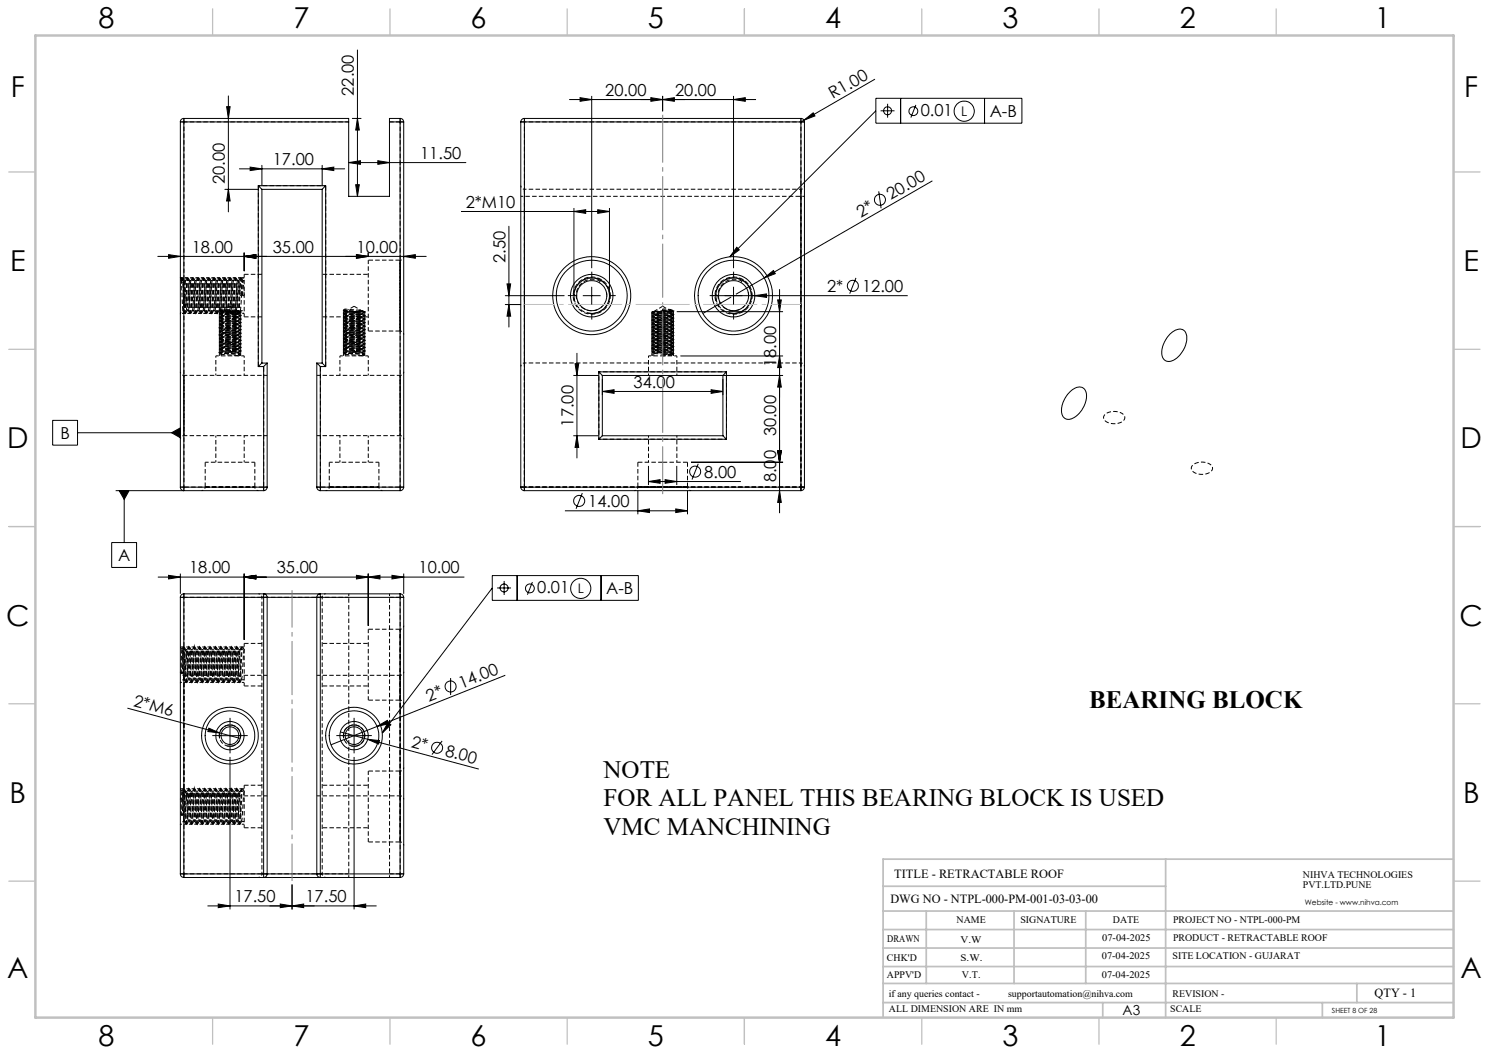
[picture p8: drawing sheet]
<svg xmlns="http://www.w3.org/2000/svg" width="420mm" height="297mm" viewBox="0 0 420 297" stroke-linecap="round" stroke-linejoin="round" font-family="sans-serif">
<defs><g id="words">
<g font-size="8.1">
<text x="27.8" y="8">8</text>
<text x="82.8" y="8">7</text>
<text x="132.8" y="8">6</text>
<text x="182.8" y="8">5</text>
<text x="232.8" y="8">4</text>
<text x="282.8" y="8">3</text>
<text x="332.8" y="8">2</text>
<text x="387.8" y="8">1</text>
<text x="3" y="27.2">F</text>
<text x="413" y="27.2">F</text>
<text x="2.8" y="76.5">E</text>
<text x="412.8" y="76.5">E</text>
<text x="2" y="126.5">D</text>
<text x="412" y="126.5">D</text>
<text x="1.7" y="176.5">C</text>
<text x="411.7" y="176.5">C</text>
<text x="2.7" y="226.5">B</text>
<text x="412.7" y="226.5">B</text>
<text x="2" y="275.7">A</text>
<text x="412" y="275.7">A</text>
<text x="27.8" y="295">8</text>
<text x="82.8" y="295">7</text>
<text x="132.8" y="295">6</text>
<text x="182.8" y="295">5</text>
<text x="232.8" y="295">4</text>
<text x="282.8" y="295">3</text>
<text x="332.8" y="295">2</text>
<text x="387.8" y="295">1</text>
</g>
<g font-size="7.1">
<text x="307.2" y="199.7">BEARING BLOCK</text>
<text x="170.2" y="219.4">NOTE</text>
<text x="170.2" y="227.4">FOR ALL PANEL THIS BEARING BLOCK IS USED</text>
<text x="170.2" y="235.5">VMC MANCHINING</text>
</g>
<g font-size="4.7">
<text x="99.8" y="27" transform="rotate(-90 99.8 27)">22.00</text>
<text x="170.7" y="27">20.00</text>
<text x="190.4" y="27">20.00</text>
<text x="234.9" y="28.1" transform="rotate(-30 234.9 28.1)">R1.00</text>
<text x="259.7" y="32.7">0.01</text>
<text x="279.2" y="33">A-B</text>
<text x="76.9" y="46.6">17.00</text>
<text x="118.5" y="44.8">11.50</text>
<text x="63.4" y="51.9" transform="rotate(-90 63.4 51.9)">20.00</text>
<text x="131.4" y="58.6">2*M10</text>
<text x="251.3" y="56.5" transform="rotate(-30 251.3 56.5)">20.00</text>
<text x="242.8" y="61.5" transform="rotate(-30 242.8 61.5)">2*</text>
<text x="54.1" y="71.3">18.00</text>
<text x="76.9" y="71.3">35.00</text>
<text x="100.6" y="71.3">10.00</text>
<text x="142.5" y="74.1" transform="rotate(-90 142.5 74.1)">2.50</text>
<text x="233.3" y="82.3">2*</text>
<text x="243.1" y="82.3">12.00</text>
<text x="218.9" y="103.6" transform="rotate(-90 218.9 103.6)">18.00</text>
<text x="178.7" y="109.4">34.00</text>
<text x="17" y="123.8">B</text>
<text x="161.7" y="120.3" transform="rotate(-90 161.7 120.3)">17.00</text>
<text x="218.9" y="123.1" transform="rotate(-90 218.9 123.1)">30.00</text>
<text x="198.7" y="134.7">8.00</text>
<text x="218.9" y="136" transform="rotate(-90 218.9 136)">8.00</text>
<text x="165.9" y="143">14.00</text>
<text x="33.3" y="158.3">A</text>
<text x="53.4" y="161.7">18.00</text>
<text x="78.1" y="161.7">35.00</text>
<text x="118.1" y="161.7">10.00</text>
<text x="151.5" y="167.3">0.01</text>
<text x="171" y="167.6">A-B</text>
<text x="121" y="197.9" transform="rotate(-22 121 197.9)">2*</text>
<text x="130.1" y="194.2" transform="rotate(-22 130.1 194.2)">14.00</text>
<text x="37.5" y="199.1" transform="rotate(15 37.5 199.1)">2*M6</text>
<text x="115.8" y="210.7" transform="rotate(15 115.8 210.7)">2*</text>
<text x="125.3" y="213.2" transform="rotate(15 125.3 213.2)">8.00</text>
<text x="66.1" y="254.5">17.50</text>
<text x="86.2" y="254.5">17.50</text>
</g>
<text font-size="3.9" x="316.7" y="286.4">A3</text>
<g font-size="3.7">
<text x="271.1" y="32.7">L</text>
<text x="163" y="167.3">L</text>
</g>
<g font-size="3.5">
<text x="252.2" y="247.6">TITLE - RETRACTABLE ROOF</text>
<text x="251.2" y="254.7">DWG NO - NTPL-000-PM-001-03-03-00</text>
<text x="387.7" y="281.1">QTY - 1</text>
</g>
<g font-size="2.8">
<text x="367.5" y="247.6">NIHVA TECHNOLOGIES</text>
<text x="367.5" y="250.5">PVT.LTD.PUNE</text>
<text x="269.8" y="260.3">NAME</text>
<text x="287.8" y="260.3">SIGNATURE</text>
<text x="313.9" y="260.4">DATE</text>
<text x="330.9" y="260.4">PROJECT NO - NTPL-000-PM</text>
<text x="250.3" y="265.6">DRAWN</text>
<text x="270.9" y="266.1">V.W</text>
<text x="310.9" y="265.5">07-04-2025</text>
<text x="330.9" y="265.5">PRODUCT - RETRACTABLE ROOF</text>
<text x="250.2" y="271.1">CHK'D</text>
<text x="250.2" y="275.8">APPV'D</text>
<text x="270.9" y="271.1">S.W.</text>
<text x="271.3" y="275.8">V.T.</text>
<text x="310.8" y="270.6">07-04-2025</text>
<text x="310.8" y="275.8">07-04-2025</text>
<text x="330.7" y="270.6">SITE LOCATION - GUJARAT</text>
<text x="250.7" y="281.1">if any queries contact -</text>
<text x="284.3" y="281.1">supportautomation@nihva.com</text>
<text x="330.7" y="281.1">REVISION -</text>
<text x="250.7" y="285.6">ALL DIMENSION ARE IN mm</text>
<text x="330.1" y="285.6">SCALE</text>
</g>
<text font-size="2.1" x="368.1" y="255.1">Website - www.nihva.com</text>
<text font-size="2" x="375.7" y="285.6">SHEET 8 OF 28</text>
</g></defs>
<g fill="none" stroke="#000" stroke-width=".28" stroke-dasharray="1.3 .6" stroke-dashoffset=".7" stroke-linecap="butt">
<path d="M147.9 34.4h78M91.9 52.4h-19M147.9 53.4h78M50.9 88.6a1 1 0 0 1 .7-.9M62.5 91.9l4.9 .5-5 .5 5 .5-5 .5 5 .5-5 .5 5 .5-5 .5 5 .5-5 .5 5 .5-5 .5 5 .5-5 .5M64.9 87.9l2.5-.3-5-.5M97.5 91.9l4.9 .5-5 .5 5 .5-5 .5 5 .5-5 .5 5 .5-5 .5 5 .5-5 .5 5 .5-5 .5 5 .5-5 .5M99.9 87.9l2.5-.3-5-.5M112.9 83.4v10v-20v10M161.9 83.4a5.1 5.1 0 0 1 7.3-4.5 5.1 5.1 0 0 1 .7 8.6 5.1 5.1 0 0 1-8-3.3v-1.3M201.9 83.4a5.1 5.1 0 0 1 7.3-4.5 5.1 5.1 0 0 1 .7 8.6 5.1 5.1 0 0 1-8-3.3v-1.3M51.9 105.9v17"/>
<path d="M60.9 100.4v5.5M68.9 105.9v-5.5M95.9 100.4v5.5M103.9 105.9v-5.5M112.9 105.9v17M147.9 102.4h78M168.9 104.9v19M182.9 100.4v5.5M190.9 105.9v-5.5M204.9 104.9h-36M316.4 116.6a4 4 0 0 0-5.1 .8 1.9 1.9 0 0 0 2.1 2 3.2 3.2 0 0 0 3.9-1.5l-.2-.7-.7-.6M51.9 122.9v-17"/>
<path d="M60.9 122.9v7.5M68.9 130.4v-7.5M95.9 122.9v7.5M103.9 130.4v-7.5M112.9 122.9v-17M147.9 137.4h78M168.9 123.9h36M182.9 122.9v7.5M190.9 130.4v-7.5M204.9 123.9v-19M225.9 137.4h-78M341.1 130.8a4 4 0 0 0-5 .9 1.9 1.9 0 0 0 2.1 2 3.2 3.2 0 0 0 3.8-1.6l-.2-.7-.7-.6"/>
<path d="M73.9 168.5v78M90.9 168.5v78M112.9 168.5v78M51.9 182.5l-.5 7.5M53.5 191.7l-.7-8.5-.8 8.5M55 191.7l-.7-8.5-.8 8.5M56.5 191.7l-.7-8.5-.8 8.5M58 191.7l-.7-8.5-.8 8.5M59.5 191.7l-.7-8.5-.8 8.5M61 191.7l-.7-8.5-.8 8.5M62.5 191.7l-.7-8.5-.8 8.5M64 191.7l-.7-8.5-.8 8.5"/>
<path d="M65.5 191.7l-.7-8.5-.8 8.5M67 191.7l-.7-8.5-.8 8.5M51.9 222.5l-.5 7.5M53.5 231.7l-.7-8.5-.8 8.5M55 231.7l-.7-8.5-.8 8.5M56.5 231.7l-.7-8.5-.8 8.5M58 231.7l-.7-8.5-.8 8.5M59.5 231.7l-.7-8.5-.8 8.5M61 231.7l-.7-8.5-.8 8.5M62.5 231.7l-.7-8.5-.8 8.5M64 231.7l-.7-8.5-.8 8.5M65.5 231.7l-.7-8.5-.8 8.5"/>
<path d="M67 231.7l-.7-8.5-.8 8.5M51.9 246.5v-78"/>
</g>
<g fill="none" stroke="#000" stroke-width=".28" stroke-dasharray="1.3 .6" stroke-dashoffset=".2" stroke-linecap="butt">
<path d="M51.9 34.4h46.5M103.9 73.4v20M169.3 79.3a4.5 4.5 0 0 0-6.8 3.4 4.5 4.5 0 0 0 6 4.6M209.3 79.3a4.5 4.5 0 0 0-6.8 3.4 4.5 4.5 0 0 0 6 4.6M61.9 88.6l6-.5-6.1-.5M68.9 83.4l-.4-4.3-.4 4.3M96.9 88.6l6-.5-6.1-.5M51.9 168.5h46.5M103.9 177.5v20M51 189.8l.3-6.5M51.9 189.6v2.1v-.5M67.8 183.2l-.8 8.5"/>
<path d="M68.9 183.2l-.8 8.5M103.9 217.5v20M51 229.8l.3-6.5M51.9 229.6v2.1v-.5M67.8 223.2l-.8 8.5M68.9 223.2l-.8 8.5M98.4 246.5h-46.5"/>
</g>
<g fill="none" stroke="#000" stroke-width=".28" stroke-dasharray="1.3 .6" stroke-dashoffset=".3" stroke-linecap="butt">
<path d="M51.1 78.8l-.2-.7M51.3 78.3l-.1 .7M51.5 78.3l-.1 .7M52.8 78.3l-.7 10.1M53 78.4l-.7 10M54.3 78.3l-.7 10.1M54.5 78.3l-.7 10.1M55.8 78.3l-.7 10.1M57.3 78.3l-.7 10.1M58.8 78.3l-.7 10.1M60.3 78.3l-.7 10.1M60.5 78.3l-.7 10.1"/>
<path d="M61.8 78.3l-.7 10.1M63.3 78.3l-.7 10.1M64.8 78.3l-.7 10.1M66.3 78.3l-.7 10.1M67.8 78.3l-.7 10.1M68 78.3l-.7 10.1M68.9 77.4v12M52.1 88.4l-.8-10.1M52.3 88.4l-.8-10.1M53.6 88.4l-.8-10.1M55.1 88.4l-.8-10.1M55.3 88.4l-.7-10.1"/>
<path d="M56.6 88.4l-.8-10.1M56.8 88.4l-.7-10.1M58.1 88.4l-.8-10.1M59.6 88.4l-.8-10.1M59.8 88.4l-.7-10.1M61.1 88.4l-.8-10.1M61.9 99.6l6-.5-5.9-.5M61.9 98.6l6-.5-6-.5M61.9 97.6l6-.5-6-.5M61.9 96.6l6-.5-5.9-.5M61.9 95.6l6-.5-5.9-.5M61.9 94.6l6-.5-6-.5"/>
<path d="M61.9 93.6l6-.5-6-.5M61.9 92.6l6-.5-6-.5M61.9 91.6l6-.5-6-.5M61.9 90.6l6-.5-6-.5M61.9 89.6l6-.5-5.9-.5M61.9 99.4l6-.5-6.1-.5M61.9 98.4l6-.5-6.1-.5M61.9 97.4l6-.5-6.1-.5M61.9 96.4l6-.5-6.1-.5M61.9 95.4l6-.5-6-.5M61.9 94.4l6-.5-6.1-.5M61.9 93.4l6-.5-6-.5"/>
<path d="M61.9 92.4l6-.5-6.1-.5M61.9 91.4l6-.5-6.1-.5M61.9 90.4l6-.5-6.1-.5M61.9 89.4l6-.5-6.1-.5M61.9 88.4l6-.5-6.1-.5M62.6 88.4l-.8-10.1M62.8 88.4l-.7-10.1M64.1 88.4l-.8-10.1M64.3 88.4l-.7-10M64.9 87.9l-2.5 .2M64.9 87.9h-2.5M65.6 88.4l-.8-10.1"/>
<path d="M65.8 88.4l-.8-10.1M67.1 88.4l-.8-10.1M67.3 88.4l-.7-10.1M67.4 87.9h-2.5M96.9 99.6l6-.5-6-.5M96.9 98.6l6-.5-6-.5M96.9 97.6l6-.5-5.9-.5M96.9 96.6l6-.5-5.9-.5M96.9 95.6l6-.5-5.9-.5M96.9 94.6l6-.5-5.9-.5M96.9 93.6l6-.5-5.9-.5M96.9 92.6l6-.5-5.9-.5"/>
<path d="M96.9 91.6l6-.5-6-.5M96.9 90.6l6-.5-5.9-.5M96.9 89.6l6-.5-5.9-.5M96.9 99.4l6-.5-6.1-.5M96.9 98.4l6-.5-6.1-.5M96.9 97.4l6-.5-6.1-.5M96.9 96.4l6-.5-6.1-.5M96.9 95.4l6-.5-6.1-.5M96.9 94.4l6-.5-6.1-.5M96.9 93.4l6-.5-6.1-.5M96.9 92.4l6-.5-6.1-.5M96.9 91.4l6-.5-6.1-.5"/>
<path d="M96.9 90.4l6-.5-6.1-.5M96.9 89.4l6-.5-6.1-.5M96.9 88.4l6-.5-6.1-.5M99.9 87.9l-2.5 .2M99.9 87.9h-2.5M102.4 87.9h-2.5M172.2 83.4a5.3 5.3 0 0 0-7.7-4.7 5.3 5.3 0 0 0-.6 9 5.3 5.3 0 0 0 8.2-3.6l.1-.7M186.9 87.9l2.5 .2M189.4 99.4l-2.5 .2M212.2 83.4a5.3 5.3 0 0 0-7.7-4.7 5.3 5.3 0 0 0-.6 9 5.3 5.3 0 0 0 8.2-3.6l.1-.7M51.9 105.9h23.5M89.4 105.9h23.5"/>
<path d="M147.9 102.4v35M225.9 102.4v35M51.9 122.9h23.5M71.9 130.4h-14M89.4 122.9h23.5M106.9 130.4h-14M147.9 137.4v-35M225.9 137.4v-35M51.9 190.5h23.5M52.5 192.5l-.8-10.1-.5 7.6M52.7 192.5l-.8-10M53.4 182.4l-.7 10.1"/>
<path d="M54.2 192.5l-.8-10.1M55.7 192.5l-.8-10.1M57.9 182.4l-.7 10.1M58.7 192.5l-.8-10.1M59.4 182.5l-.7 10M61.7 192.5l-.8-10.1M63.2 192.5l-.8-10.1M66.2 192.5l-.8-10.1M66.9 182.4l-.7 10.1M68.2 182.4l-.7 10.1M68.4 182.4l-.7 10.1M68.9 181.5v12"/>
<path d="M89.4 190.5h23.5M51.9 224.5h23.5M52.5 232.5l-.8-10.1-.5 7.6M52.7 232.5l-.8-10M53.4 222.4l-.7 10.1M54.2 232.5l-.8-10.1M55.7 232.5l-.8-10.1M57.9 222.4l-.7 10.1M58.7 232.5l-.8-10.1M59.4 222.5l-.7 10M61.7 232.5l-.8-10.1M63.2 232.5l-.8-10.1"/>
<path d="M66.2 232.5l-.8-10.1M66.9 222.4l-.7 10.1M68.2 222.4l-.7 10.1M68.4 222.4l-.7 10.1M68.9 221.5v12M89.4 224.5h23.5"/>
</g>
<g fill="none" stroke="#000" stroke-width=".28" stroke-dasharray="1.3 .6" stroke-linecap="butt">
<path d="M51 79.3l.1-.5M51 79.3l.2-.3M51.1 78.8v-.1M51.1 78.8l.5 8.8M51.2 79h.2M51.3 78.4h-.4M51.3 78.3l-.2 .5M51.5 78.3h-.2M52 79.1l-.1 .6M52.4 79.1h-.4M53 78.3h-.2M53.9 79.1h-.4"/>
<path d="M54.5 78.3h-.2M55.4 79.1h-.4M56 78.3h-.2M56.9 79.1h-.4M57.5 78.3h-.2M58.4 79.1h-.4M59 78.3h-.2M59.9 79.1h-.4M60.5 78.3h-.2M61.4 79.1h-.4M62 78.3h-.2M62.9 79.1h-.4"/>
<path d="M63.5 78.3h-.2M64.4 79.1h-.4M65 78.3h-.2M65.9 79.1h-.4M66.5 78.3h-.2M67.4 79.1h-.4M68 78.3h-.2M68.9 79.1h-.4M73.9 77.4h-5M52.1 88.4h.2M52.8 87.6h.3M53.2 87.6h-.1"/>
<path d="M53.6 88.4h.2M54.3 87.6h.3M54.7 87.6h-.1M55.1 88.4h.2M55.8 87.6h.3M55.8 83.8v-.4M56.6 88.4h.2M57.3 87.6h.3M57.7 87.6h-.1M58 83.4v.4M58.1 88.4h.2M58.8 87.6h.3"/>
<path d="M59.5 83.4v.4M59.6 88.4h.2M60.3 87.6h.3M61.1 88.4h.2M61.8 87.6h.3M61.8 87.6l.6 .3M61.8 87.4v.2M61.8 98.4v.2M61.8 97.4v.2M61.8 96.4v.2M61.8 95.4v.2M61.8 94.4v.2"/>
<path d="M61.8 93.4v.2M61.8 92.4v.2M61.8 91.4v.2M61.8 90.4v.2M61.8 89.4v.2M61.8 88.4v.2M61.8 99.4v.2M61.8 98.6l.6 .3M61.8 97.6l.6 .3M61.8 96.6l.6 .3M61.8 95.6l.6 .3M61.8 94.6l.6 .3"/>
<path d="M61.8 93.6l.6 .3M61.8 92.6l.6 .3M61.8 91.6l.6 .3M61.8 90.6l.6 .3M61.8 89.6l.6 .3M61.8 88.6l.6 .3M61.8 99.6l.6 .3M61.9 88.4v-.5M62.4 87.1l-.6 .3M62.4 99.9v.5M62.4 98.9v.2M62.4 97.9v.2"/>
<path d="M62.4 96.9v.2M62.4 95.9v.2M62.4 94.9v.2M62.4 93.9v.2M62.4 92.9v.2M62.4 91.9v.2M62.4 90.9v.2M62.4 89.9v.2M62.4 88.9v.2M62.4 87.9v.2M62.4 98.1l-.6 .3M62.4 97.1l-.6 .3"/>
<path d="M62.4 96.1l-.6 .3M62.4 95.1l-.6 .3M62.4 94.1l-.6 .3M62.4 93.1l-.6 .3M62.4 92.1l-.6 .3M62.4 91.1l-.6 .3M62.4 90.1l-.6 .3M62.4 89.1l-.6 .3M62.4 88.1l-.6 .3M62.4 99.1l-.6 .3M62.4 99.2l5 .4M62.6 88.4h.2"/>
<path d="M63.3 87.6h.3M64.1 88.4h.2M64.8 87.6h.3M65.2 87.6h-.1M65.6 88.4h.2M66.3 87.6h.3M67.1 88.4h.2M67.1 98.4l.5-.3M67.1 97.4l.5-.3M67.1 96.4l.5-.3M67.1 95.4l.5-.3M67.1 94.4l.5-.3"/>
<path d="M67.1 93.4l.5-.3M67.1 92.4l.5-.3M67.1 91.4l.5-.3M67.1 90.4l.5-.3M67.1 89.4l.5-.3M67.1 88.4l.5-.3M67.1 99.4l.5-.3M67.4 87.9v-.3M67.4 88.6v-.2M67.4 89.6v-.2M67.4 90.6v-.2M67.4 91.6v-.2"/>
<path d="M67.4 92.6v-.2M67.4 93.6v-.2M67.4 94.6v-.2M67.4 95.6v-.2M67.4 96.6v-.2M67.4 97.6v-.2M67.4 98.6v-.2M67.4 99.6v-.2M67.6 98.9l-.5-.3M67.6 97.9l-.5-.3M67.6 96.9l-.5-.3M67.6 95.9l-.5-.3"/>
<path d="M67.6 94.9l-.5-.3M67.6 93.9l-.5-.3M67.6 92.9l-.5-.3M67.6 91.9l-.5-.3M67.6 90.9l-.5-.3M67.6 89.9l-.5-.3M67.6 88.9l-.5-.3M67.6 87.9l-.5-.3M67.6 99.9l-.5-.3M67.9 99.9l-.5-.3M67.9 99.1v-.2M67.9 98.1v-.2"/>
<path d="M67.9 97.1v-.2M67.9 96.1v-.2M67.9 95.1v-.2M67.9 94.1v-.2M67.9 93.1v-.2M67.9 92.1v-.2M67.9 91.1v-.2M67.9 90.1v-.2M67.9 89.1v-.2M67.9 88.1v-.2M68.2 83.4l-.4-5.1M68.2 83.4h-.4"/>
<path d="M68.4 83.4l-.3-5M68.4 83.4h-.2M68.9 83.4h-.5M68.9 89.4h5M96.8 87.6l.6 .3M96.8 87.4v.2M96.8 98.4v.2M96.8 97.4v.2M96.8 96.4v.2M96.8 95.4v.2M96.8 94.4v.2M96.8 93.4v.2"/>
<path d="M96.8 92.4v.2M96.8 91.4v.2M96.8 90.4v.2M96.8 89.4v.2M96.8 88.4v.2M96.8 99.4v.2M96.8 98.6l.6 .3M96.8 97.6l.6 .3M96.8 96.6l.6 .3M96.8 95.6l.6 .3M96.8 94.6l.6 .3M96.8 93.6l.6 .3"/>
<path d="M96.8 92.6l.6 .3M96.8 91.6l.6 .3M96.8 90.6l.6 .3M96.8 89.6l.6 .3M96.8 88.6l.6 .3M96.8 99.6l.6 .3M96.9 88.4v-.5M97.4 87.1l-.6 .3M97.4 99.9v.5M97.4 98.9v.2M97.4 97.9v.2M97.4 96.9v.2"/>
<path d="M97.4 95.9v.2M97.4 94.9v.2M97.4 93.9v.2M97.4 92.9v.2M97.4 91.9v.2M97.4 90.9v.2M97.4 89.9v.2M97.4 88.9v.2M97.4 87.9v.2M97.4 98.1l-.6 .3M97.4 97.1l-.6 .3M97.4 96.1l-.6 .3"/>
<path d="M97.4 95.1l-.6 .3M97.4 94.1l-.6 .3M97.4 93.1l-.6 .3M97.4 92.1l-.6 .3M97.4 91.1l-.6 .3M97.4 90.1l-.6 .3M97.4 89.1l-.6 .3M97.4 88.1l-.6 .3M97.4 99.1l-.6 .3M97.4 99.2l5 .4M102.1 98.4l.5-.3M102.1 97.4l.5-.3"/>
<path d="M102.1 96.4l.5-.3M102.1 95.4l.5-.3M102.1 94.4l.5-.3M102.1 93.4l.5-.3M102.1 92.4l.5-.3M102.1 91.4l.5-.3M102.1 90.4l.5-.3M102.1 89.4l.5-.3M102.1 88.4l.5-.3M102.1 99.4l.5-.3M102.4 87.9v-.3M102.4 88.6v-.2"/>
<path d="M102.4 89.6v-.2M102.4 90.6v-.2M102.4 91.6v-.2M102.4 92.6v-.2M102.4 93.6v-.2M102.4 94.6v-.2M102.4 95.6v-.2M102.4 96.6v-.2M102.4 97.6v-.2M102.4 98.6v-.2M102.4 99.6v-.2M102.6 98.9l-.5-.3"/>
<path d="M102.6 97.9l-.5-.3M102.6 96.9l-.5-.3M102.6 95.9l-.5-.3M102.6 94.9l-.5-.3M102.6 93.9l-.5-.3M102.6 92.9l-.5-.3M102.6 91.9l-.5-.3M102.6 90.9l-.5-.3M102.6 89.9l-.5-.3M102.6 88.9l-.5-.3M102.6 87.9l-.5-.3M102.6 99.9l-.5-.3"/>
<path d="M102.9 99.9l-.5-.3M102.9 99.1v-.2M102.9 98.1v-.2M102.9 97.1v-.2M102.9 96.1v-.2M102.9 95.1v-.2M102.9 94.1v-.2M102.9 93.1v-.2M102.9 92.1v-.2M102.9 91.1v-.2M102.9 90.1v-.2M102.9 89.1v-.2"/>
<path d="M102.9 88.1v-.2M169.5 86.7l.4-.3M171.2 83.4v.3M183.9 98.2v.1M183.9 97.2v.1M183.9 96.2v.1M183.9 95.2v.1M183.9 94.2v.1M183.9 93.2v.1M183.9 92.2v.1M183.9 91.2v.1M183.9 90.2v.1"/>
<path d="M183.9 89.2v.1M183.9 88.2v.1M183.9 99.2v.1M183.9 98.3l.5 .3M183.9 97.3l.5 .3M183.9 96.3l.5 .3M183.9 95.3l.5 .3M183.9 94.3l.5 .3M183.9 93.3l.5 .3M183.9 92.3l.5 .3M183.9 91.3l.5 .3M183.9 90.3l.5 .3"/>
<path d="M183.9 89.3l.5 .3M183.9 88.3l.5 .3M183.9 99.3l.5 .3M183.9 88.2v-.3M184.4 87.9l5 .5M184.4 98.6v.3M184.4 97.6v.3M184.4 96.6v.3M184.4 95.6v.3M184.4 94.6v.3M184.4 93.6v.3M184.4 92.6v.3"/>
<path d="M184.4 91.6v.3M184.4 90.6v.3M184.4 89.6v.3M184.4 88.6v.3M184.4 97.9l-.5 .3M184.4 96.9l-.5 .3M184.4 95.9l-.5 .3M184.4 94.9l-.5 .3M184.4 93.9l-.5 .3M184.4 92.9l-.5 .3M184.4 91.9l-.5 .3M184.4 90.9l-.5 .3"/>
<path d="M184.4 89.9l-.5 .3M184.4 88.9l-.5 .3M184.4 87.9l-.5 .3M184.4 98.9l-.5 .3M184.5 87.9l4.9-.5M184.5 88.6l4.9 .5M184.5 89.6l4.9 .5M184.5 90.6l4.9 .5M184.5 91.6l4.9 .5M184.5 92.6l4.9 .5M184.5 93.6l4.9 .5M184.5 94.6l4.9 .5"/>
<path d="M184.5 95.6l4.9 .5M184.5 96.6l4.9 .5M184.5 97.6l4.9 .5M184.5 98.6l4.9 .5M184.5 99.6l4.9 .5M184.5 88.9h-.1M184.5 89.9h-.1M184.5 90.9h-.1M184.5 91.9h-.1M184.5 92.9h-.1M184.5 93.9h-.1M184.5 94.9h-.1"/>
<path d="M184.5 95.9h-.1M184.5 96.9h-.1M184.5 97.9h-.1M184.5 98.9h-.1M186.9 99.9v-.3M189.4 88.1l-5 .5M189.4 89.1l-5 .5M189.4 90.1l-5 .5M189.4 91.1l-5 .5M189.4 92.1l-5 .5M189.4 93.1l-5 .5M189.4 94.1l-5 .5"/>
<path d="M189.4 95.1l-5 .5M189.4 96.1l-5 .5M189.4 97.1l-5 .5M189.4 98.1l-5 .5M189.4 99.1l-5 .5M189.4 99.1l.6-.3M189.4 98.1l.6-.3M189.4 97.1l.6-.3M189.4 96.1l.6-.3M189.4 95.1l.6-.3M189.4 94.1l.6-.3M189.4 93.1l.6-.3"/>
<path d="M189.4 92.1l.6-.3M189.4 91.1l.6-.3M189.4 90.1l.6-.3M189.4 89.1l.6-.3M189.4 88.1l.6-.3M189.4 87.9h-5M189.4 87.9v-.5M189.4 88.4v-.3M189.4 89.4v-.3M189.4 90.4v-.3M189.4 91.4v-.3M189.4 92.4v-.3"/>
<path d="M189.4 93.4v-.3M189.4 94.4v-.3M189.4 95.4v-.3M189.4 96.4v-.3M189.4 97.4v-.3M189.4 98.4v-.3M189.4 99.4v-.3M190 98.7l-.6-.3M190 97.7l-.6-.3M190 96.7l-.6-.3M190 95.7l-.6-.3M190 94.7l-.6-.3"/>
<path d="M190 93.7l-.6-.3M190 92.7l-.6-.3M190 91.7l-.6-.3M190 90.7l-.6-.3M190 89.7l-.6-.3M190 88.7l-.6-.3M190 87.7l-.6-.3M190 99.7l-.6-.3M190 99.8h-.1M190 98.8h-.1M190 97.8h-.1M190 96.8h-.1"/>
<path d="M190 95.8h-.1M190 94.8h-.1M190 93.8h-.1M190 92.8h-.1M190 91.8h-.1M190 90.8h-.1M190 89.8h-.1M190 88.8h-.1M190 87.8h-.1M190 98.8v-.1M190 97.8v-.1M190 96.8v-.1"/>
<path d="M190 95.8v-.1M190 94.8v-.1M190 93.8v-.1M190 92.8v-.1M190 91.8v-.1M190 90.8v-.1M190 89.8v-.1M190 88.8v-.1M190 87.8v-.1M190 99.8v-.1M209.5 86.7l.4-.3M211.2 83.4v.3"/>
<path d="M67.4 100.4l.5-.3M67.9 100.4v-.3M67.9 100.1v-.2M102.4 100.4l.5-.3M102.9 100.4v-.3M102.9 100.1v-.2M186.9 100.1v-.2M186.9 100.4v-.3M189.4 100.1l.6-.3M189.4 100.4v-.3M189.9 100.4v-.6M57.9 137.4h14h-14"/>
<path d="M57.9 130.4v7M71.9 137.4v-7M92.9 137.4h14h-14M92.9 130.4v7M106.9 137.4v-7M179.9 130.4v7M186.9 137.4h7h-14h7M186.9 130.4h-7M193.9 130.4h-7M193.9 137.4v-7M51 189.8l.2 .2M51.2 190h.2"/>
<path d="M51.3 183.2v-.1M51.4 190l.5-.4M51.9 191.7h.1M51.9 182.4h-.2M52 191.7l-.1-.5M52.5 192.5h.2M52.8 183.2h-.4M53.1 191.7h.4M53.4 182.4h-.2M54 192.5l-.8-10.1-.7 10.1M54 192.5h.2M54.3 183.2h-.4"/>
<path d="M54.6 191.7h.4M54.9 182.4h-.2M55.5 192.5l-.8-10.1-.7 10.1M55.5 192.5h.2M55.8 183.2h-.4M56.1 191.7h.4M56.4 182.4h-.2M57 192.5l-.8-10.1-.7 10.1M57 192.5h.2M57.3 183.2h-.4M57.6 191.7h.4M57.9 182.4h-.2"/>
<path d="M58.5 192.5l-.8-10.1-.7 10.1M58.5 192.5h.2M58.8 183.2h-.4M59.1 191.7h.4M59.4 182.4h-.2M60 192.5l-.8-10.1-.7 10.1M60 192.5h.2M60.3 183.2h-.4M60.6 191.7h.4M60.9 182.4h-.2M61.5 192.5l-.8-10.1-.7 10.1M61.5 192.5h.2"/>
<path d="M61.8 183.2h-.4M62.1 191.7h.4M62.4 182.4h-.2M63 192.5l-.8-10.1-.7 10.1M63 192.5h.2M63.3 183.2h-.4M63.6 191.7h.4M63.9 182.4h-.2M64.5 192.5l-.8-10.1-.7 10.1M64.5 192.5h.2M64.8 183.2h-.4M65.1 191.7h.4"/>
<path d="M65.4 182.4h-.2M66 192.5l-.8-10.1-.7 10.1M66 192.5h.2M66.3 183.2h-.4M66.6 191.7h.4M66.9 182.4h-.2M67.5 192.5l-.8-10.1-.7 10.1M67.5 192.5h.2M67.8 183.2h-.4M68.4 182.4h-.2M68.9 193.5h5M68.9 182.5h-.5"/>
<path d="M73.9 181.5h-5M61.8 207.5h.6M67.4 207.5h.5M96.8 207.5h.6M102.4 207.5h.5M51 229.8l.2 .2M51.2 230h.2M51.3 223.2v-.1M51.4 230l.5-.4M51.9 231.7h.1M51.9 222.4h-.2M52 231.7l-.1-.5"/>
<path d="M52.5 232.5h.2M52.8 223.2h-.4M53.1 231.7h.4M53.4 222.4h-.2M54 232.5l-.8-10.1-.7 10.1M54 232.5h.2M54.3 223.2h-.4M54.6 231.7h.4M54.9 222.4h-.2M55.5 232.5l-.8-10.1-.7 10.1M55.5 232.5h.2M55.8 223.2h-.4"/>
<path d="M56.1 231.7h.4M56.4 222.4h-.2M57 232.5l-.8-10.1-.7 10.1M57 232.5h.2M57.3 223.2h-.4M57.6 231.7h.4M57.9 222.4h-.2M58.5 232.5l-.8-10.1-.7 10.1M58.5 232.5h.2M58.8 223.2h-.4M59.1 231.7h.4M59.4 222.4h-.2"/>
<path d="M60 232.5l-.8-10.1-.7 10.1M60 232.5h.2M60.3 223.2h-.4M60.6 231.7h.4M60.9 222.4h-.2M61.5 232.5l-.8-10.1-.7 10.1M61.5 232.5h.2M61.8 223.2h-.4M62.1 231.7h.4M62.4 222.4h-.2M63 232.5l-.8-10.1-.7 10.1M63 232.5h.2"/>
<path d="M63.3 223.2h-.4M63.6 231.7h.4M63.9 222.4h-.2M64.5 232.5l-.8-10.1-.7 10.1M64.5 232.5h.2M64.8 223.2h-.4M65.1 231.7h.4M65.4 222.4h-.2M66 232.5l-.8-10.1-.7 10.1M66 232.5h.2M66.3 223.2h-.4M66.6 231.7h.4"/>
<path d="M66.9 222.4h-.2M67.5 232.5l-.8-10.1-.7 10.1M67.5 232.5h.2M67.8 223.2h-.4M68.4 222.4h-.2M68.9 233.5h5M68.9 222.5h-.5M73.9 221.5h-5"/>
</g>
<g fill="none" stroke="#000" stroke-width=".28" stroke-dasharray="1.3 .6" stroke-dashoffset=".5" stroke-linecap="butt">
<path d="M51.9 34.4v-1M51.9 34.4h-1M112.9 34.4h1M112.9 34.4v-1M147.9 33.4v1M147.9 34.4h-1M225.9 34.4v-1M226.9 34.4h-1M51.9 79.7l-.9-.4M52 79.1l-.5-.8M52.8 78.3l-.4 .8M53.5 79.1l-.4-.8"/>
<path d="M54.3 78.3l-.4 .8M55 79.1l-.4-.8M55.8 78.3l-.4 .8M56.5 79.1l-.4-.8M57.3 78.3l-.4 .8M58 79.1l-.4-.8M58.8 78.3l-.4 .8M59.5 79.1l-.4-.8M60.3 78.3l-.4 .8M61 79.1l-.4-.8M61.8 78.3l-.4 .8M62.5 79.1l-.4-.8"/>
<path d="M63.3 78.3l-.4 .8M64 79.1l-.4-.8M64.8 78.3l-.4 .8M65.5 79.1l-.4-.8M66.3 78.3l-.4 .8M67 79.1l-.4-.8M67.8 78.3l-.4 .8M68.5 79.1l-.4-.8M51.6 87.6l.5 .8M51.7 87.6l.2-2.1M52 83.4l-.1 2.1M52.3 88.4l.5-.8"/>
<path d="M53.1 87.6l.5 .8M53.8 88.4l.5-.8M54.6 87.6l.5 .8M55.3 88.4l.5-.8M56.1 87.6l.5 .8M56.8 88.4l.5-.8M57.6 87.6l.5 .8M58.3 88.4l.5-.8M59.1 87.6l.5 .8M59.8 88.4l.5-.8M60.6 87.6l.5 .8M61.3 88.4l.5-.8"/>
<path d="M62.1 87.6l.5 .8M62.8 88.4l.5-.8M63.6 87.6l.5 .8M64.3 88.4l.5-.8M65.1 87.6l.5 .8M65.8 88.4l.5-.8M66.6 87.6l.5 .8M67.3 88.4l.5-.8M67.9 87.9h-6M102.9 87.9h-6M171.1 82.4l.1 1M183.9 99.3l6-.5"/>
<path d="M183.9 98.3l6-.5M183.9 97.3l6-.5M183.9 96.3l6-.5M183.9 95.3l6-.5M183.9 94.3l6-.5M183.9 93.3l6-.5M183.9 92.3l6-.5M183.9 91.3l6-.5M183.9 90.3l6-.5M183.9 89.3l6-.5M183.9 88.3l6-.5M183.9 99.2l6-.5"/>
<path d="M183.9 98.2l6-.5M183.9 97.2l6-.5M183.9 96.2l6-.5M183.9 95.2l6-.5M183.9 94.2l6-.5M183.9 93.2l6-.5M183.9 92.2l6-.5M183.9 91.2l6-.5M183.9 90.2l6-.5M183.9 89.2l6-.5M183.9 88.2l6-.5M189.9 99.6l-6-.4"/>
<path d="M189.9 98.6l-6-.4M189.9 97.6l-6-.4M189.9 96.6l-6-.4M189.9 95.6l-6-.4M189.9 94.6l-6-.4M189.9 93.6l-6-.4M189.9 91.6l-6-.4M189.9 90.6l-6-.4M189.9 89.6l-6-.4M189.9 88.6l-6-.4M189.9 99.8l-6-.5M189.9 98.8l-6-.5"/>
<path d="M189.9 97.8l-6-.5M189.9 96.8l-6-.5M189.9 95.8l-6-.5M189.9 94.8l-6-.5M189.9 93.8l-6-.5M189.9 92.8l-6-.5M189.9 91.8l-6-.5M189.9 90.8l-6-.5M189.9 89.8l-6-.5M189.9 88.8l-6-.5M189.9 92.7l-6-.5M189.9 87.9h-6"/>
<path d="M211.1 82.4l.1 1M183.9 100.4v-1.1M186.9 100.4h-4M190.9 100.4h-4M51.9 137.4h-1M51.9 137.4v1M74.4 138.4v-1M75.4 137.4h-1M89.4 137.4h1M90.4 137.4v1M112.9 137.4h1M112.9 137.4v1"/>
<path d="M146.9 137.4h1M147.9 138.4v-1M147.9 137.4v1M147.9 137.4h-1M225.9 137.4v1M225.9 137.4h1M225.9 138.4v-1M226.9 137.4h-1M51.9 168.5h-1M51.9 168.5v-1M112.9 168.5v-1M113.9 168.5h-1"/>
<path d="M51.3 183.1l-.4-.9M52 191.7l.5 .8M52.4 183.2l-.5-.8M52.7 192.5l.5-.8M53.2 182.5l-.5 .8M53.5 191.7l.5 .8M53.9 183.2l-.5-.8M54.2 192.5l.5-.8M54.7 182.5l-.5 .8M55 191.7l.5 .8M55.4 183.2l-.5-.8M55.7 192.5l.5-.8"/>
<path d="M56.2 182.5l-.5 .8M56.5 191.7l.5 .8M56.9 183.2l-.5-.8M57.2 192.5l.5-.8M57.7 182.5l-.5 .8M58 191.7l.5 .8M58.4 183.2l-.5-.8M58.7 192.5l.4-.8M59.2 182.5l-.5 .8M59.5 191.7l.5 .8M59.9 183.2l-.5-.8M60.2 192.5l.5-.8"/>
<path d="M60.7 182.5l-.5 .8M61 191.7l.5 .8M61.4 183.2l-.5-.8M61.7 192.5l.5-.8M62.2 182.5l-.5 .8M62.5 191.7l.5 .8M62.9 183.2l-.5-.8M63.2 192.5l.4-.8M63.7 182.5l-.5 .8M64 191.7l.5 .8M64.4 183.2l-.5-.8M64.7 192.5l.5-.8"/>
<path d="M65.2 182.5l-.5 .8M65.5 191.7l.5 .8M65.9 183.2l-.5-.8M66.2 192.5l.5-.8M66.7 182.5l-.5 .8M67 191.7l.5 .8M67.4 183.2l-.5-.8M67.7 192.5l.5-.8M68.2 182.5l-.5 .8M68.2 182.4l-.4 .8M68.9 183.2l-.5-.8M51.3 223.1l-.4-.9"/>
<path d="M52 231.7l.5 .8M52.4 223.2l-.5-.8M52.7 232.5l.5-.8M53.2 222.5l-.5 .8M53.5 231.7l.5 .8M53.9 223.2l-.5-.8M54.2 232.5l.5-.8M54.7 222.5l-.5 .8M55 231.7l.5 .8M55.4 223.2l-.5-.8M55.7 232.5l.5-.8M56.2 222.5l-.5 .8"/>
<path d="M56.5 231.7l.5 .8M56.9 223.2l-.5-.8M57.2 232.5l.5-.8M57.7 222.5l-.5 .8M58 231.7l.5 .8M58.4 223.2l-.5-.8M58.7 232.5l.4-.8M59.2 222.5l-.5 .8M59.5 231.7l.5 .8M59.9 223.2l-.5-.8M60.2 232.5l.5-.8M60.7 222.5l-.5 .8"/>
<path d="M61 231.7l.5 .8M61.4 223.2l-.5-.8M61.7 232.5l.5-.8M62.2 222.5l-.5 .8M62.5 231.7l.5 .8M62.9 223.2l-.5-.8M63.2 232.5l.4-.8M63.7 222.5l-.5 .8M64 231.7l.5 .8M64.4 223.2l-.5-.8M64.7 232.5l.5-.8M65.2 222.5l-.5 .8"/>
<path d="M65.5 231.7l.5 .8M65.9 223.2l-.5-.8M66.2 232.5l.5-.8M66.7 222.5l-.5 .8M67 231.7l.5 .8M67.4 223.2l-.5-.8M67.7 232.5l.5-.8M68.2 222.5l-.5 .8M68.2 222.4l-.4 .8M68.9 223.2l-.5-.8M50.9 246.5h1M51.9 247.5v-1"/>
<path d="M112.9 246.5h1M112.9 247.5v-1"/>
</g>
<g fill="none" stroke="#000" stroke-width=".28" stroke-dasharray="1.3 .6" stroke-dashoffset=".6" stroke-linecap="butt">
<path d="M112.9 34.4v103M225.9 34.4v103M146.9 55.4h80M51.9 79.7v5.8M52.8 78.4h-1.2M54.3 78.4h-1.2M55.8 78.4h-1.2M57.3 78.4h-1.2M58.8 78.4h-1.2M60.3 78.4h-1.2M61.8 78.4h-1.2M63.3 78.4h-1.2"/>
<path d="M64.8 78.4h-1.2M66.3 78.4h-1.2M67.8 78.4h-1.2M52.1 88.4h-1.2M53.5 83.4l-.4 4.2-.7-8.5-.4 4.3M53.6 88.4h-1.3M54.6 83.4l-.3 4.2-.8-8.5-.4 4.3M55 83.4l-.4 4.2-.7-8.5-.4 4.3M55.1 88.4h-1.3M56.1 83.4l-.3 4.2-.8-8.5-.4 4.3M56.5 83.4l-.4 4.2-.7-8.5-.4 4.3M56.6 88.4h-1.3"/>
<path d="M57.6 83.4l-.3 4.2-.8-8.5-.4 4.3M58 83.4l-.4 4.2-.7-8.5-.4 4.3M58.1 88.4h-1.3M59.1 83.4l-.3 4.2-.8-8.5-.4 4.3M59.5 83.4l-.4 4.2-.7-8.5-.4 4.3M59.6 88.4h-1.3M60.6 83.4l-.3 4.2-.8-8.5-.4 4.3M61 83.4l-.4 4.2-.7-8.5-.4 4.3M61.1 88.4h-1.3M62.1 83.4l-.3 4.2-.8-8.5-.4 4.3M62.5 83.4l-.4 4.2-.7-8.5-.4 4.3M62.6 88.4h-1.3"/>
<path d="M63.6 83.4l-.3 4.2-.8-8.5-.4 4.3M64 83.4l-.4 4.2-.7-8.5-.4 4.3M64.1 88.4h-1.3M65.1 83.4l-.3 4.2-.8-8.5-.4 4.3M65.5 83.4l-.4 4.2-.7-8.5-.4 4.3M65.6 88.4h-1.3M66.6 83.4l-.3 4.2-.8-8.5-.4 4.3M67 83.4l-.4 4.2-.7-8.5-.4 4.3M67.1 88.4h-1.3M67.8 87.6h1.1M68.1 83.4l-.3 4.2-.8-8.5-.4 4.3M51.9 137.4v-103"/>
<path d="M147.9 137.4v-103M109.9 167.5v80M112.9 177.5v20v-20M53.2 182.5h-1.3M53.9 192.5h-1.2M54.6 191.7l-.7-8.5-.8 8.5M54.7 182.5h-1.3M55.4 192.5h-1.2M56.1 191.7l-.7-8.5-.8 8.5M56.2 182.5h-1.3M56.9 192.5h-1.2M57.6 191.7l-.7-8.5-.8 8.5"/>
<path d="M57.7 182.5h-1.3M58.4 192.5h-1.2M59.1 191.7l-.7-8.5-.8 8.5M59.2 182.5h-1.3M59.9 192.5h-1.2M60.6 191.7l-.7-8.5-.8 8.5M60.7 182.5h-1.3M61.4 192.5h-1.2M62.1 191.7l-.7-8.5-.8 8.5M62.2 182.5h-1.3M62.9 192.5h-1.2M63.6 191.7l-.7-8.5-.8 8.5"/>
<path d="M63.7 182.5h-1.3M64.4 192.5h-1.2M65.1 191.7l-.7-8.5-.8 8.5M65.2 182.5h-1.3M65.9 192.5h-1.2M66.6 191.7l-.7-8.5-.8 8.5M66.7 182.5h-1.3M67.4 192.5h-1.2M67.8 183.2h1.1M68.1 191.7l-.7-8.5-.8 8.5M68.2 182.5h-1.3M68.9 192.5h-1.2"/>
<path d="M67.9 207.5a3 3 0 0 1-4.4 2.7 3 3 0 0 1-.4-5.2 3 3 0 0 1 4.8 2v.5M102.9 207.5a3 3 0 0 1-4.4 2.7 3 3 0 0 1-.4-5.2 3 3 0 0 1 4.8 2v.5M112.9 217.5v20v-20M53.2 222.5h-1.3M53.9 232.5h-1.2M54.6 231.7l-.7-8.5-.8 8.5M54.7 222.5h-1.3M55.4 232.5h-1.2M56.1 231.7l-.7-8.5-.8 8.5M56.2 222.5h-1.3M56.9 232.5h-1.2M57.6 231.7l-.7-8.5-.8 8.5"/>
<path d="M57.7 222.5h-1.3M58.4 232.5h-1.2M59.1 231.7l-.7-8.5-.8 8.5M59.2 222.5h-1.3M59.9 232.5h-1.2M60.6 231.7l-.7-8.5-.8 8.5M60.7 222.5h-1.3M61.4 232.5h-1.2M62.1 231.7l-.7-8.5-.8 8.5M62.2 222.5h-1.3M62.9 232.5h-1.2M63.6 231.7l-.7-8.5-.8 8.5"/>
<path d="M63.7 222.5h-1.3M64.4 232.5h-1.2M65.1 231.7l-.7-8.5-.8 8.5M65.2 222.5h-1.3M65.9 232.5h-1.2M66.6 231.7l-.7-8.5-.8 8.5M66.7 222.5h-1.3M67.4 232.5h-1.2M67.8 223.2h1.1M68.1 231.7l-.7-8.5-.8 8.5M68.2 222.5h-1.3M68.9 232.5h-1.2"/>
<path d="M98.4 247.5v-80"/>
</g>
<g fill="none" stroke="#000" stroke-width=".28" stroke-dasharray="1.3 .6" stroke-dashoffset="-.1" stroke-linecap="butt">
<path d="M72.9 52.4v51M147.9 53.4v49M225.9 53.4v49M103.9 77.4h-13M112.9 73.4h-9M53.1 83.4l-.3 4.2-.8-8.5M62.5 87.9l4.9 .5-5 .5 5 .5-5 .5 5 .5-5 .5M90.9 89.4h13M97.5 87.9l4.9 .5-5 .5 5 .5-5 .5 5 .5-5 .5M103.9 93.4h9M91.9 103.4v-51M147.9 102.4v-49"/>
<path d="M225.9 102.4v-49M74.4 137.4h-22.5M112.9 137.4h-22.5M112.9 177.5h-9M90.9 193.5h13M103.9 197.5h9M103.9 181.5h-13M112.9 217.5h-9M90.9 233.5h13M103.9 237.5h9M103.9 221.5h-13"/>
</g>
<g fill="none" stroke="#000" stroke-width=".28" stroke-dasharray="1.3 .6" stroke-dashoffset=".4" stroke-linecap="butt">
<path d="M51.4 79l.5 .7M56 78.4l-.7 10M57.5 78.3l-.7 10.1M59 78.4l-.7 10M62 78.4l-.7 10M63.5 78.4l-.7 10M65 78.3l-.7 10.1M66.5 78.4l-.7 10M67.4 79.1l-.4 4.3M68.9 78.4h-.8M169.5 79l-.5 .7M209.5 79l-.5 .7"/>
<path d="M53.8 88.4l-.7-10M58.3 88.4l-.7-10M61.3 88.4l-.7-10M61.9 99.4v-.8M61.9 98.4v-.8M61.9 97.4v-.8M61.9 96.4v-.8M61.9 95.4v-.8M61.9 94.4v-.8M61.9 93.4v-.8M61.9 92.4v-.8M61.9 91.4v-.8"/>
<path d="M61.9 90.4v-.8M61.9 89.4v-.8M62.4 87.9v-.8M62.4 88.2l5 .4-5 .5M62.4 89.2l5 .4-5 .5M62.4 90.2l5 .4-5 .5M62.4 91.2l5 .4-5 .5M62.4 92.2l5 .4-5 .5M62.4 93.2l5 .4-5 .5M62.4 94.2l5 .4-5 .5M62.4 95.2l5 .4-5 .5M62.4 96.2l5 .4-5 .5"/>
<path d="M62.4 97.2l5 .4-5 .5M62.4 98.2l5 .4-5 .5M62.5 90.9l4.9 .5-5 .5M67.4 99.6v.8M67.8 83.4l-.4-4.2M67.9 99.9v-.8M67.9 98.9v-.8M67.9 97.9v-.8M67.9 96.9v-.8M67.9 95.9v-.8M67.9 94.9v-.8M67.9 93.9v-.8"/>
<path d="M67.9 92.9v-.8M67.9 91.9v-.8M67.9 90.9v-.8M67.9 89.9v-.8M67.9 88.9v-.8M67.9 99.9l-6-.5M96.9 99.4v-.8M96.9 98.4v-.8M96.9 97.4v-.8M96.9 96.4v-.8M96.9 95.4v-.8M96.9 94.4v-.8"/>
<path d="M96.9 93.4v-.8M96.9 92.4v-.8M96.9 91.4v-.8M96.9 90.4v-.8M96.9 89.4v-.8M97.4 87.9v-.8M97.4 88.2l5 .4-5 .5M97.4 89.2l5 .4-5 .5M97.4 90.2l5 .4-5 .5M97.4 91.2l5 .4-5 .5M97.4 92.2l5 .4-5 .5M97.4 93.2l5 .4-5 .5"/>
<path d="M97.4 94.2l5 .4-5 .5M97.4 95.2l5 .4-5 .5M97.4 96.2l5 .4-5 .5M97.4 97.2l5 .4-5 .5M97.4 98.2l5 .4-5 .5M97.5 90.9l4.9 .5-5 .5M102.4 99.6v.8M102.9 99.9v-.8M102.9 98.9v-.8M102.9 97.9v-.8M102.9 96.9v-.8M102.9 95.9v-.8"/>
<path d="M102.9 94.9v-.8M102.9 93.9v-.8M102.9 92.9v-.8M102.9 91.9v-.8M102.9 90.9v-.8M102.9 89.9v-.8M102.9 88.9v-.8M102.9 99.9l-6.1-.5M162.7 83.4h-.8M183.9 99.2v-.9M183.9 98.2v-.9M183.9 97.2v-.9"/>
<path d="M183.9 96.2v-.9M183.9 95.2v-.9M183.9 94.2v-.9M183.9 93.2v-.9M183.9 92.2v-.9M183.9 91.2v-.9M183.9 90.2v-.9M183.9 89.2v-.9M184.4 99.6v.8M186.9 87.9v-.8M189.3 87.3l-2.4-.2M189.4 88.4l-5 .5 5 .5"/>
<path d="M189.4 89.4l-5 .5 5 .5M189.4 90.4l-5 .5 5 .5M189.4 91.4l-5 .5 5 .5M189.4 92.4l-5 .5 5 .5M189.4 93.4l-5 .5 5 .5M189.4 94.4l-5 .5 5 .5M189.4 95.4l-5 .5 5 .5M189.4 96.4l-5 .5 5 .5M189.4 97.4l-5 .5 5 .5M189.4 98.4l-5 .5 5 .5M189.9 99.7v-.9M189.9 98.7v-.9"/>
<path d="M189.9 97.7v-.9M189.9 96.7v-.9M189.9 95.7v-.9M189.9 94.7v-.9M189.9 93.7v-.9M189.9 92.7v-.9M189.9 91.7v-.9M189.9 90.7v-.9M189.9 89.7v-.9M189.9 88.7v-.8M202.7 83.4h-.8M61.9 100.4v-.8"/>
<path d="M67.9 100.1l-6-.5M68.9 100.4h-8M96.9 100.4v-.8M102.9 100.1l-6-.5M103.9 100.4h-8M189.4 100.1l-2.5 .3M51.3 183.1l.6 8.1M51.7 182.5l-.4 .7M51.7 182.5h-.8M51.9 189.6l-.9 .2M54.9 182.5l-.7 10M56.4 182.4l-.7 10.1"/>
<path d="M57.2 192.5l-.8-10M60.2 192.5l-.8-10M60.9 182.4l-.7 10M62.4 182.5l-.7 10M63.9 182.4l-.7 10.1M64.7 192.5l-.8-10M65.4 182.5l-.7 10M67.7 192.5l-.8-10M68.1 191.7h.8M51.3 223.1l.6 8.1M51.7 222.5l-.4 .7M51.7 222.5h-.8"/>
<path d="M51.9 229.6l-.9 .2M54.9 222.5l-.7 10M56.4 222.4l-.7 10.1M57.2 232.5l-.8-10M60.2 232.5l-.8-10M60.9 222.4l-.7 10M62.4 222.5l-.7 10M63.9 222.4l-.7 10.1M64.7 232.5l-.8-10M65.4 222.5l-.7 10M67.7 232.5l-.8-10M68.1 231.7h.8"/>
</g>
<g fill="none" stroke="#000" stroke-width=".28" stroke-dasharray="1.3 .6" stroke-dashoffset=".8" stroke-linecap="butt">
<path d="M146.9 52.4a1 1 0 0 0 1 1M225.9 53.4a1 1 0 0 0 1-1M113.9 72.4a1 1 0 0 1-1 1M68.9 88.4h-1.6M112.9 93.4a1 1 0 0 1 1 1M51.9 105.9a1 1 0 0 1-1-1M72.9 103.4h1.5M90.4 103.4h1.5M113.9 104.9a1 1 0 0 1-1 1M146.9 103.4a1 1 0 0 1 1-1M225.9 102.4a1 1 0 0 1 1 1M50.9 123.9a1 1 0 0 1 1-1"/>
<path d="M57.9 137.4a1 1 0 0 1-1 1M72.9 138.4a1 1 0 0 1-1-1M92.9 137.4a1 1 0 0 1-1 1M107.9 138.4a1 1 0 0 1-1-1M112.9 122.9a1 1 0 0 1 1 1M179.9 137.4a1 1 0 0 1-1 1M194.9 138.4a1 1 0 0 1-1-1M72.9 167.5a1 1 0 0 1 1 1M73.9 168.5h1.5M75.4 168.5h-1.5M89.4 168.5h1.5M90.9 168.5h-1.5"/>
<path d="M91.9 167.5a1 1 0 0 0-1 1M113.9 176.5a1 1 0 0 1-1 1M50.9 189.5a1 1 0 0 0 1 1M50.9 192.7a1 1 0 0 1 1-1M52.4 192.5h-1.5M112.9 190.5a1 1 0 0 0 1-1M112.9 197.5a1 1 0 0 1 1 1M113.9 216.5a1 1 0 0 1-1 1M50.9 225.5a1 1 0 0 1 1-1M50.9 232.7a1 1 0 0 1 1-1M52.4 232.5h-1.5M112.9 224.5a1 1 0 0 1 1 1"/>
<path d="M112.9 237.5a1 1 0 0 1 1 1M73.9 246.5a1 1 0 0 1-1 1M73.9 246.5h1.5M75.4 246.5h-1.5M89.4 246.5h1.5M90.9 246.5h-1.5M90.9 246.5a1 1 0 0 0 1 1"/>
</g>
<path d="M62.5 98.9l4.9 .5-5 .5 5 .5M97.5 98.9l4.9 .5-5 .5 5 .5M74.4 103.4v34M90.4 137.4v-34M51.9 190.5v34M53.1 191.7l-.7-8.5-.5 6.4M112.9 190.5v34M51.9 224.5v-34M53.1 231.7l-.7-8.5-.5 6.4M112.9 224.5v-34" fill="none" stroke="#000" stroke-width=".28" stroke-dasharray="1.3 .6" stroke-dashoffset="-.2" stroke-linecap="butt"/>
<g fill="none" stroke="#000" stroke-width=".28" stroke-dasharray="1.3 .6" stroke-dashoffset=".1" stroke-linecap="butt">
<path d="M109.9 34.4h3M64.9 86.4l-2.5 1.5M67.4 87.9l-2.5-1.5M99.9 86.4l-2.5 1.5M102.4 87.9l-2.5-1.5M186.9 99.9l3-.2M186.9 86.4l-2.5 1.5M189.4 87.9l-2.5-1.5M189.9 87.6l-3-.2M189.9 87.8l-3-.2M186.9 100.1l3-.3M109.9 168.5h3"/>
<path d="M112.9 246.5h-3"/>
</g>
<g fill="none" stroke="#000" stroke-width=".28">
<path d="M100.8 14.1v41.3M50.9 34.4h1M50.9 34.4v103M51.9 33.4v1M51.9 33.4h46.5v1M51.9 33.4a.96 .96 0 0 0-1 1M51.9 34.4h46.5M51.9 34.4v103M63.9 30.1h1l-.5 3.3zM64.4 27.1v32.7M98.4 34.4v21h11.5v-21M99.4 33.4h2.4"/>
<path d="M100.8 33.4l.6 3.3h-1.1zM109.9 34.4h3M112.9 33.4v1M112.9 33.4h-3v1M112.9 34.4h1M112.9 33.4a1.02 1.02 0 0 1 1 1M112.9 34.4v103M113.9 34.4v103M146.9 34.4h1M146.9 34.4v103M147.9 33.4v1M147.9 33.4a1.02 1.02 0 0 0-1 1"/>
<path d="M147.9 34.4h78M147.9 33.4h78M147.9 34.4v103M160.5 28.1h52.8M163.6 27.5l3.3 .6-3.3 .5zM166.9 27.1v48.5M183.6 27.5l3.3 .6-3.3 .5zM186.9 28.1l3.3-.6v1.1zM186.9 27.1v4.3M206.9 28.1l3.3-.6v1.1zM206.9 27.1v48.5M225.9 34.4h1"/>
<path d="M225.9 33.4v1M225.9 33.4a.96 .96 0 0 1 1 1M225.9 34.4v103M226.8 33.9l2.6-2.1 .5 .9zM226.8 33.9l-.9 .5M226.9 34.4v103M246.8 22.3l-20 11.6M247.1 27.7h41.2v7h-41.2zM247.1 31.3l-41.3 41.2M248.4 31.3h3.9M250.4 29.3v3.9M254 27.7v7"/>
<path d="M258.3 29.6l-1.4 3.6M277.7 27.7v7M63.4 53.4h9.4M64.4 53.4l.5 3.3h-1zM67.5 47.6h29.7M70.6 47.1l3.3 .5-3.3 .5zM72.8 52.4l1.1 1M72.8 52.4h19.1M72.8 52.4v51M73.9 53.4v49M73.9 53.4h17M73.9 46.6v5.8"/>
<path d="M90.9 53.4v49M90.9 47.6l3.3-.5v1zM90.9 46.6v5.8M91.9 52.4l-1 1M91.9 52.4v51M98.4 45.9l3.3-.6v1.1zM98.4 45.9h33M100.3 52.1h1.1l-.6 3.3zM106.6 45.3l3.3 .6-3.3 .5zM130 59.7h41.9M161.9 59.7l3.3-.5v1zM161.9 58.7v23.7"/>
<path d="M168.6 59.2l3.3 .5-3.3 .5zM171.9 58.7v23.7M247.9 54l.6 4.7M263 51l-47.5 27.4M44.5 72.3h75.7M47.6 71.8l3.3 .5-3.3 .5zM68.9 72.3l3.3-.5v1zM68.9 71.3v5.1M100.5 71.8l3.4 .5-3.4 .5zM103.9 71.3v1.1M113.9 72.3l3.3-.5v1zM143.5 63.8v28.4"/>
<path d="M207.8 69.7l.7 .8-2.7 2zM215.5 78.4l2.7-2.1 .5 .9zM215.5 78.4l-7.9 4.6M241.4 78.4l-1.7 4.4M142.5 83.4h16.6M142.5 85.9h4.4M143 80.1h1l-.5 3.3zM143.5 85.9l.5 3.3h-1zM162.1 84.7a5 5 0 0 1 4.4-6.3 5 5 0 0 1 5.4 5.4 5 5 0 0 1-6.3 4.4M162.7 99.6v29.7M164.4 83.4h5M166.9 80.9v5"/>
<path d="M190.9 87.9h30M200.9 83.4h55.1M202.1 84.7a5 5 0 0 1 4.4-6.3 5 5 0 0 1 5.4 5.4 5 5 0 0 1-6.3 4.4M206.2 83.8l-7.9 4.6M206.9 80.9v5M212.9 83.4l3.3-.5v1zM219.4 84.6h1l-.5 3.3zM219.9 81.6v63.1M329.8 94.4a3.2 3.2 0 0 1 4.3-1.1 5.5 5.5 0 0 1-1 6.5 3.7 3.7 0 0 1-4.5 1.8 4.3 4.3 0 0 1 0-5.4zM14.9 118.6h7v7h-7zM72.8 103.4h1.6M73.9 102.4l-1.1 1"/>
<path d="M73.9 102.4h1.5M74.4 103.4v34M75.4 102.4l-1 1M75.4 102.4v35M89.4 102.4l.9 1M89.4 102.4h1.5M89.4 102.4v35M90.3 103.4v34M90.3 103.4h1.6M90.9 102.4l1 1M161.7 105.9h7.2M162.2 102.6h1l-.5 3.3z"/>
<path d="M168.9 104.9l1 1M168.9 104.9v19M168.9 104.9h36M169.9 110.4l3.3-.5v1zM169.9 110.4h34M169.9 105.9h51M169.9 105.9v17M191.9 100.4h29M200.6 109.9l3.3 .5-3.3 .5zM204.9 104.9l-1 1v17M204.9 104.9v19M219.9 105.9l.5 3.3h-1z"/>
<path d="M219.9 100.4l.5 3.3h-1zM301.8 110.5a2.86 2.86 0 0 1 4.1-.7 6 6 0 0 1-1.3 6.5 3.6 3.6 0 0 1-4.3 1.7 4.2 4.2 0 0 1-.1-5.2zM21.9 122.1h29M33.6 138.4h2.8l-1.4 2.5zM35 138.4v14.6M48.4 122.1l2.5-1.4v2.8zM50.9 137.4h1M50.9 137.4a.86 .86 0 0 0 1 .9v-.9M51.9 137.4h22.5M74.4 137.4h1M74.4 137.4v1M74.4 138.4h-41.8"/>
<path d="M75.4 137.4a.96 .96 0 0 1-1 1M89.4 137.4h.9M89.4 137.4a.96 .96 0 0 0 .9 1M90.3 137.4v1M90.3 137.4h22.6M90.3 138.4h22.6M112.9 137.4v1M112.9 137.4h1M113.9 137.4a1.02 1.02 0 0 1-1 1M146.9 137.4a1.02 1.02 0 0 0 1 1M146.9 137.4h1M147.9 137.4v1"/>
<path d="M147.9 137.4h78M147.9 138.4h78M161.7 122.9h7.2M162.7 122.9l.5 3.3h-1zM164.3 139.1l-1.8 4.4M168.9 123.9h36M169.9 122.9l-1 1M169.9 122.9h34M179.9 138.4v6.7M182.9 135.8l3.3-.5v1zM182.9 131.4v5.4M182.9 135.8h26.1"/>
<path d="M187.6 135.3l3.3 .5-3.3 .5zM190.9 131.4v5.4M193.9 138.4v6.7M194.9 130.4h26M197 130.8l-1.8 4.5M203.9 122.9l1 1M219.4 127.1h1l-.5 3.3zM219.9 138.4l.5 3.3h-1zM225.9 137.4h1M225.9 137.4v1M226.9 137.4a.96 .96 0 0 1-1 1M31.5 153h7v7.1h-7z"/>
<path d="M159.3 144.1h34.6M179.9 144.1l3.3-.6v1.1zM190.6 143.5l3.3 .6-3.3 .5zM44.5 162.8h86.5M47.6 162.3l3.3 .5-3.3 .5zM50.9 168.5h1M50.9 168.5v78M50.9 161.8v5.7M51.9 167.5v1M51.9 167.5a.96 .96 0 0 0-1 1M51.9 168.5v78M51.9 168.5h22.5"/>
<path d="M51.9 167.5h61M68.9 162.8l3.3-.5v1zM68.9 161.8v18.7M74.4 168.5h1M74.4 168.5v-.9a.86 .86 0 0 1 1 .9M74.4 168.5v78M75.4 168.5v78M75.4 168.5h14M89.4 168.5h.9M89.4 168.5a.86 .86 0 0 1 .9-.9v.9M89.4 168.5v78M90.3 168.5v78"/>
<path d="M90.3 168.5h22.6M100.5 162.3l3.4 .5-3.4 .5zM103.9 162.8l3.3-.5v1zM103.9 161.8v14.7M110.6 162.3l3.3 .5-3.3 .5zM112.9 168.5h1M112.9 167.5v1M112.9 167.5a1.02 1.02 0 0 1 1 1M112.9 168.5v78M113.9 168.5v78M113.9 161.8v5.7M138.9 162.3h41.2v7h-41.2z"/>
<path d="M138.9 165.8l-31.1 41M140.2 165.8h3.9M142.2 163.9v3.9M145.9 162.3v7M150.2 164.2l-1.4 3.5M169.5 162.3v7M35.9 199.7l26 7M127.1 191.2v4.8M142.5 190.5l-36.1 14.4M58.9 205.4l3 1.3-3.3-.4zM61.9 208.3a3 3 0 0 1 2.7-3.8 3 3 0 0 1 3.2 3.2 3 3 0 0 1-3.7 2.7M61.9 206.7l5.9 1.6"/>
<path d="M62.4 207.5h4.9M64.9 213.5v43M64.9 205v5M96 206.4l7.7 2.1M97 208.3a2.99 2.99 0 0 1 2.6-3.8 2.99 2.99 0 0 1 3.3 3.3 2.99 2.99 0 0 1-3.8 2.6M97.4 207.5h5M99.9 213.5v43M99.9 205v5M103.7 208.5l3.3 .4-.2 1zM103.7 208.5l31.3 8.4M106.4 204.9l2.9-1.7 .3 .9zM106.4 204.9l-13.1 5.2"/>
<path d="M109.4 203.8l.8 .6-2.4 2.4zM124.7 209l-2.9 3.8M50.9 246.5a1.02 1.02 0 0 0 1 1M50.9 246.5h1M51.9 246.5v1M51.9 247.5h61M51.9 246.5h22.5M58.5 255.5h47.7M61.6 255l3.3 .5-3.3 .5zM74.4 246.5v.8a.45 .45 0 0 0 .5 .2 .45 .45 0 0 0 .3-.5l.2-.5M74.4 246.5h1M75.4 246.5h14"/>
<path d="M79.1 255l3.3 .5-3.3 .5zM82.4 255.5l3.3-.5v1zM82.4 249.5v7M89.4 246.5a.83 .83 0 0 0 .9 .9v-.9M89.4 246.5h.9M90.3 246.5h22.6M99.9 255.5l3.3-.5v1zM112.9 246.5v1M112.9 246.5h1M113.9 246.5a1.09 1.09 0 0 1-1 1"/>
<circle cx="250.4" cy="31.2" r="1.14"/>
<circle cx="257.6" cy="31.4" r="1.24"/>
<circle cx="272" cy="31.4" r="2.85"/>
<circle cx="248.2" cy="56.3" r="1.56"/>
<circle cx="166.9" cy="83.4" r="11"/>
<circle cx="166.9" cy="83.4" r="6"/>
<circle cx="166.9" cy="83.4" r="4.2"/>
<circle cx="166.9" cy="83.4" r="10"/>
<circle cx="206.9" cy="83.4" r="11"/>
<circle cx="206.9" cy="83.4" r="6"/>
<circle cx="206.9" cy="83.4" r="4.2"/>
<circle cx="206.9" cy="83.4" r="10"/>
<circle cx="240.5" cy="80.6" r="1.56"/>
<circle cx="196.1" cy="133" r="1.55"/>
<circle cx="163.4" cy="141.3" r="1.55"/>
<circle cx="142.2" cy="165.8" r="1.12"/>
<circle cx="149.5" cy="165.9" r="1.24"/>
<circle cx="163.8" cy="165.9" r="2.85"/>
<circle cx="127.1" cy="193.6" r="1.57"/>
<circle cx="64.8" cy="207.5" r="2.5"/>
<circle cx="64.9" cy="207.5" r="7"/>
<circle cx="64.9" cy="207.5" r="4"/>
<circle cx="64.9" cy="207.5" r="8"/>
<circle cx="99.9" cy="207.5" r="7"/>
<circle cx="99.9" cy="207.5" r="4"/>
<circle cx="99.9" cy="207.5" r="2.51"/>
<circle cx="99.9" cy="207.5" r="8"/>
<circle cx="123.3" cy="210.9" r="1.55"/>
</g>
<path d="M169.5 79h.1M209.5 79h.1M61.8 207.5h.1M96.8 207.5h.1" fill="none" stroke="#000" stroke-width=".28" stroke-dasharray="1.3 .6"/>
<path d="M82.4 166.5v82" fill="none" stroke="#808080" stroke-width=".28" stroke-dasharray="15.2 1.3 1.3 1.3" stroke-dashoffset="4.7" stroke-linecap="butt"/>
<path d="M186.9 139.4v-107" fill="none" stroke="#808080" stroke-width=".28" stroke-dasharray="15.2 1.3 1.3 1.3" stroke-dashoffset="1.7" stroke-linecap="butt"/>
<path d="M225.9 85.9h-78" fill="none" stroke="#c0c0c0" stroke-width=".28" stroke-dasharray="15.2 1.3 1.3 1.3" stroke-dashoffset="6.7" stroke-linecap="butt"/>
<g fill="none" stroke="#000" stroke-width=".28" stroke-dasharray="15.2 1.3 1.3 1.3" stroke-linecap="butt">
<path d="M166.9 78.4v-1.8M206.9 78.4v-1.8M161.9 83.4h-1.7M166.9 88.4v1.7M171.9 83.4h1.8M201.9 83.4h-1.7M206.9 88.4v1.7M211.9 83.4h1.8M62.4 207.5h-2.5M64.9 205v-2.5M64.9 210v2.5M67.4 207.5h2.5"/>
<path d="M97.4 207.5h-2.5M99.9 205v-2.5M99.9 210v2.5M102.4 207.5h2.5"/>
</g>
<g fill="none" stroke="#c0c0c0" stroke-width=".35">
<path d="M60 2.5v7.5M110 2.5v7.5M160 2.5v7.5M210 2.5v7.5M260 2.5v7.5M310 2.5v7.5M360 2.5v7.5M2.5 48.5h7.5M410 48.5h7.5M2.5 98.5h7.5M410 98.5h7.5M2.5 148.5h7.5"/>
<path d="M410 148.5h7.5M2.5 198.5h7.5M410 198.5h7.5M2.5 248.5h7.5M410 248.5h7.5M60 287v7.5M110 287v7.5M160 287v7.5M210 287v7.5M260 287v7.5M310 287v7.5M360 287v7.5"/>
</g>
<g fill="none" stroke="#c0c0c0" stroke-width=".5">
<path d="M249.1 257h160.9M249.1 250h79.7M261.3 257v20.4M286 257v20.4M306.2 257v20.4M328.8 242.3v44.7M410 242.3h-160.9v44.7M249.1 272.6h160.9M249.1 267.4h160.9M249.1 262.2h160.9M249.1 277.4h160.9M382.7 277.4v5.4"/>
<path d="M249.1 282.8h160.9M311 282.8v4.2M373 282.8v4.2"/>
</g>
<path d="M10 10h400v277h-400z" fill="none" stroke="#c0c0c0" stroke-width=".7"/>
<g fill="#000">
<path d="M226.8 33.9l2.6-2.1 .5 .9zM215.5 78.4l2.7-2.1 .5 .9zM212.9 83.4l3.3-.5v1zM58.9 205.4l3 1.3-3.3-.4zM103.7 208.5l3.3 .4-.2 1zM106.4 204.9l2.9-1.7 .3 .9z"/>
<path d="M64.4 53.4l.5 3.3h-1zM63.9 30.1h1l-.5 3.3zM100.3 52.1h1.1l-.6 3.3zM100.8 33.4l.6 3.3h-1.1z"/>
<path d="M70.6 47.1l3.3 .5-3.3 .5zM90.9 47.6l3.3-.5v1z"/>
<path d="M161.9 59.7l3.3-.5v1zM168.6 59.2l3.3 .5-3.3 .5zM183.6 27.5l3.3 .6-3.3 .5zM206.9 28.1l3.3-.6v1.1zM79.1 255l3.3 .5-3.3 .5zM99.9 255.5l3.3-.5v1z"/>
<path d="M100.5 71.8l3.4 .5-3.4 .5zM68.9 72.3l3.3-.5v1zM68.9 72.3l3.3-.5v1zM47.6 71.8l3.3 .5-3.3 .5z"/>
<path d="M100.5 71.8l3.4 .5-3.4 .5zM113.9 72.3l3.3-.5v1zM98.4 45.9l3.3-.6v1.1zM106.6 45.3l3.3 .6-3.3 .5z"/>
<path d="M143 80.1h1l-.5 3.3zM143.5 85.9l.5 3.3h-1z"/>
<path d="M162.2 102.6h1l-.5 3.3zM162.7 122.9l.5 3.3h-1zM219.9 100.4l.5 3.3h-1zM219.4 127.1h1l-.5 3.3zM219.4 127.1h1l-.5 3.3zM219.9 138.4l.5 3.3h-1z"/>
<path d="M200.6 109.9l3.3 .5-3.3 .5zM169.9 110.4l3.3-.5v1zM190.6 143.5l3.3 .6-3.3 .5zM179.9 144.1l3.3-.6v1.1zM187.6 135.3l3.3 .5-3.3 .5zM182.9 135.8l3.3-.5v1zM186.9 28.1l3.3-.6v1.1zM163.6 27.5l3.3 .6-3.3 .5zM110.6 162.3l3.3 .5-3.3 .5zM103.9 162.8l3.3-.5v1zM100.5 162.3l3.4 .5-3.4 .5zM68.9 162.8l3.3-.5v1zM68.9 162.8l3.3-.5v1zM47.6 162.3l3.3 .5-3.3 .5zM82.4 255.5l3.3-.5v1zM61.6 255l3.3 .5-3.3 .5z"/>
<path d="M219.9 105.9l.5 3.3h-1zM219.4 84.6h1l-.5 3.3z"/>
<path d="M33.6 138.4l1.4 2.5 1.4-2.5zM48.4 122.1l2.5 1.4v-2.8zM207.8 69.7l.7 .8-2.7 2zM109.4 203.8l.8 .6-2.4 2.4z"/>
</g>
<use href="#words"/>
</svg>
